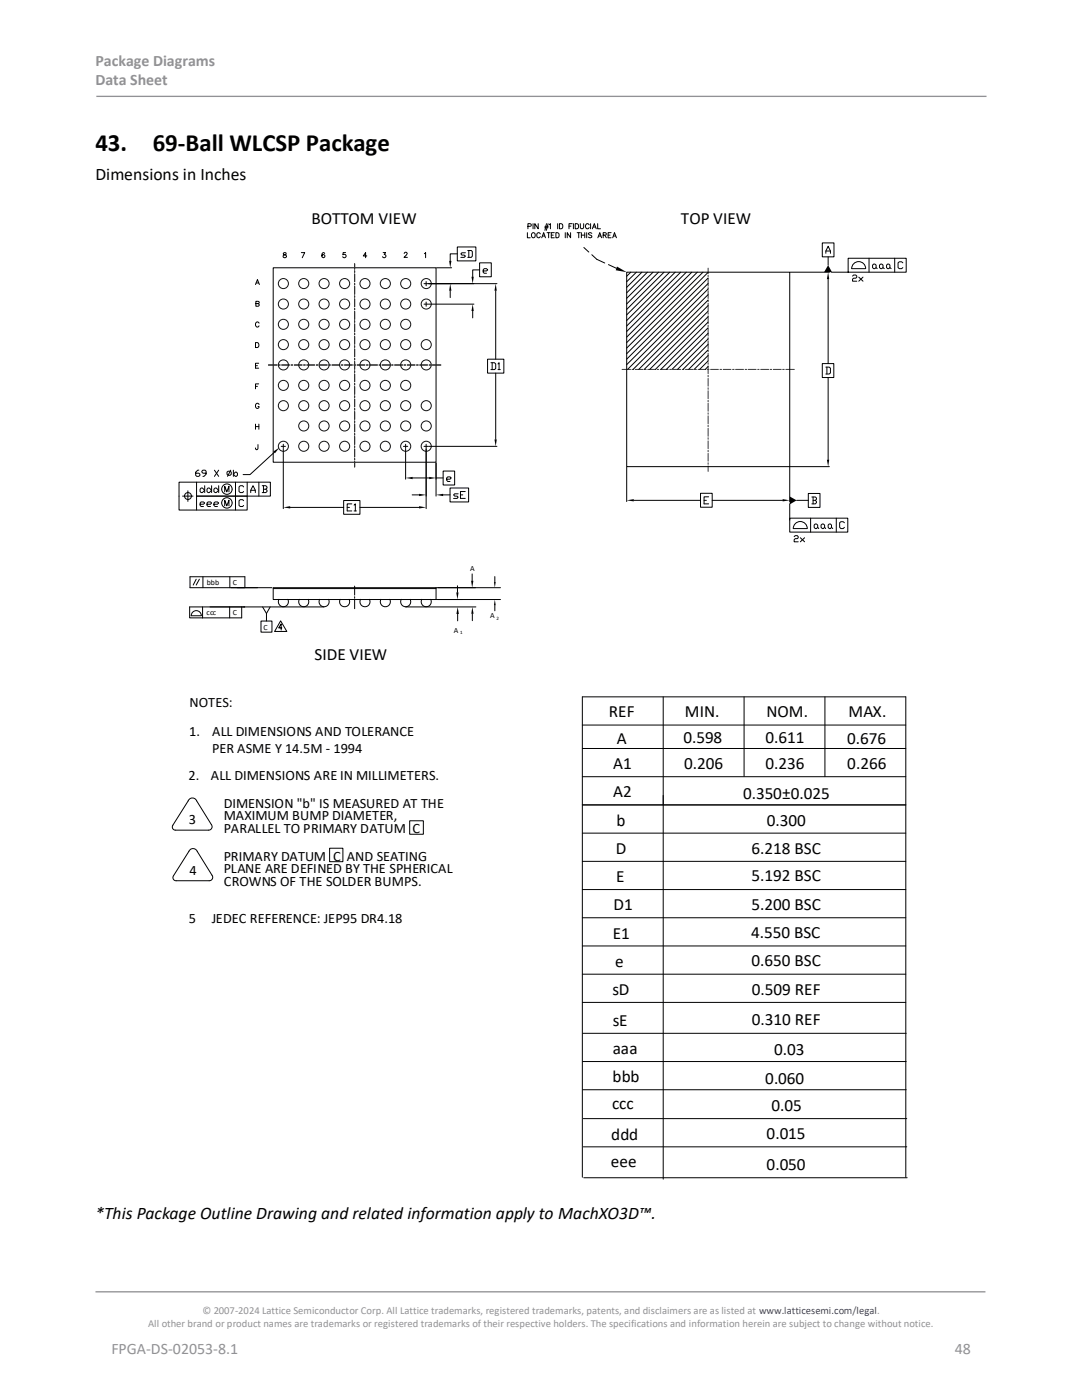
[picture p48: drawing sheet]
<svg xmlns="http://www.w3.org/2000/svg" width="216mm" height="279mm" viewBox="0 0 216 279" stroke-linecap="round" stroke-linejoin="round" font-family="sans-serif">
<defs><g id="words">
<g font-size="5">
<text x="19" y="30.1">43.</text>
<text x="30.5" y="30.1">69-Ball WLCSP Package</text>
</g>
<g font-size="3.5">
<text x="19" y="35.9">Dimensions in Inches</text>
<text x="19" y="243.4">*This Package Outline Drawing and related information apply to MachXO3D™.</text>
</g>
<g font-size="3.4">
<text x="62.1" y="44.6">BOTTOM VIEW</text>
<text x="135.9" y="44.6">TOP VIEW</text>
<text x="62.8" y="131.8">SIDE VIEW</text>
<text x="121.5" y="143.2">REF</text>
<text x="136.7" y="143.2">MIN.</text>
<text x="153" y="143.2">NOM.</text>
<text x="169.3" y="143.2">MAX.</text>
<text x="123.1" y="148.4">A</text>
<text x="136.4" y="148.2">0.598</text>
<text x="152.8" y="148.2">0.611</text>
<text x="169.1" y="148.4">0.676</text>
<text x="122.4" y="153.5">A1</text>
<text x="136.5" y="153.5">0.206</text>
<text x="152.8" y="153.4">0.236</text>
<text x="169.1" y="153.4">0.266</text>
<text x="122.4" y="159.1">A2</text>
<text x="148.3" y="159.4">0.350±0.025</text>
<text x="123" y="164.8">b</text>
<text x="153" y="164.8">0.300</text>
<text x="122.9" y="170.4">D</text>
<text x="150" y="170.4">6.218 BSC</text>
<text x="122.9" y="176">E</text>
<text x="150" y="175.8">5.192 BSC</text>
<text x="122.4" y="181.7">D1</text>
<text x="150" y="181.6">5.200 BSC</text>
<text x="122.3" y="187.3">E1</text>
<text x="149.9" y="187.3">4.550 BSC</text>
<text x="122.8" y="192.9">e</text>
<text x="150" y="192.8">0.650 BSC</text>
<text x="122.2" y="198.6">sD</text>
<text x="150" y="198.6">0.509 REF</text>
<text x="122.3" y="204.7">sE</text>
<text x="150" y="204.6">0.310 REF</text>
<text x="122.3" y="210.4">aaa</text>
<text x="154.5" y="210.5">0.03</text>
<text x="122.1" y="221.4">ccc</text>
<text x="122.2" y="216">bbb</text>
<text x="152.7" y="216.3">0.060</text>
<text x="153.9" y="221.7">0.05</text>
<text x="122" y="227.4">ddd</text>
<text x="153" y="227.4">0.015</text>
<text x="121.9" y="232.9">eee</text>
<text x="153" y="233.4">0.050</text>
</g>
<g font-size="3.2" fill="#919195">
<text x="19" y="13.2">Package Diagrams</text>
<text x="19" y="17.1">Data Sheet</text>
<text x="22.2" y="270.2">FPGA-DS-02053-8.1</text>
<text x="190.5" y="270.2">48</text>
</g>
<g font-size="2.9">
<text x="37.7" y="147">1.</text>
<text x="42.3" y="146.9">ALL DIMENSIONS AND TOLERANCE</text>
<text x="42.1" y="155.6">ALL DIMENSIONS ARE IN MILLIMETERS.</text>
<text x="37.7" y="164.5">3</text>
<text x="44.7" y="163.7">MAXIMUM BUMP DIAMETER,</text>
<text x="37.8" y="174.6">4</text>
<text x="44.7" y="176.8">CROWNS OF THE SOLDER BUMPS.</text>
<text x="42.2" y="184.3">JEDEC REFERENCE: JEP95 DR4.18</text>
</g>
<g font-size="2.8">
<text x="37.8" y="141.1">NOTES:</text>
<text x="37.6" y="155.6">2.</text>
<text x="42.3" y="150.3">PER ASME Y 14.5M - 1994</text>
<text x="44.7" y="161.2">DIMENSION &quot;b&quot; IS MEASURED AT THE</text>
<text x="44.7" y="166.2">PARALLEL TO PRIMARY DATUM C</text>
<text x="44.7" y="171.8">PRIMARY DATUM C AND SEATING</text>
<text x="44.7" y="174.2">PLANE ARE DEFINED BY THE SPHERICAL</text>
<text x="37.7" y="184.2">5</text>
</g>
<g font-size="2.1" fill="#919195">
<text x="40.4" y="262.3">© 2007-2024 Lattice Semiconductor Corp. All Lattice trademarks, registered trademarks, patents, and disclaimers are as listed at www.latticesemi.com/legal.</text>
<text x="29.6" y="264.9">All other brand or product names are trademarks or registered trademarks of their respective holders. The specifications and information herein are subject to change without notice.</text>
</g>
<g font-size="1.6">
<text x="93.8" y="114">A</text>
<text x="41.2" y="116.8">bbb</text>
<text x="46.5" y="116.8">C</text>
<text x="41.2" y="122.6">ccc</text>
<text x="46.4" y="122.8">C</text>
<text x="52.6" y="125.7">C</text>
<text x="97.8" y="123.4">A</text>
<text x="90.5" y="126.2">A</text>
</g>
<g font-size="1">
<text x="99.1" y="123.7">2</text>
<text x="91.8" y="126.6">1</text>
</g>
</g></defs>
<path d="M19.2 19.2h177.6M19 257.8h177.6" fill="none" stroke="#919195" stroke-width=".26"/>
<g fill="none" stroke="#363636" stroke-width=".2">
<path d="M70.8 52.6v1.1M70.8 54v.4M70.8 54.7v1.5M70.8 56.5v.4M70.8 57.1v1.6M70.8 59v.3M70.8 59.6v1.6M141.3 53.5v1.1M141.3 54.9v.3M141.3 55.5v1.6M141.3 57.4v.3M141.3 58v1.6"/>
<path d="M141.3 59.9v.3M53.6 72.8h1.7M55.6 72.8h.3M56.2 72.8h1.6M58.1 72.8h.3M58.7 72.8h1.6M60.6 72.8h.3M61.2 72.8h1.6M63.1 72.8h.3M63.7 72.8h1.6M65.6 72.8h.3M66.2 72.8h1.6"/>
<path d="M68.1 72.8h.3M68.7 72.8h1.6M70.6 72.8h.3M70.8 61.5v.3M70.8 62.1v1.6M70.8 64v.3M70.8 64.6v1.6M70.8 66.5v.3M70.8 67.1v1.6M70.8 69v.3M70.8 69.6v1.6M70.8 71.5v.3"/>
<path d="M70.8 72.1v1.6M70.8 74v.3M70.8 74.6v1.6M70.8 76.5v.3M70.8 77.1v1.6M70.8 79v.3M70.8 79.6v1.6M71.3 72.8h1.5M73.1 72.8h.3M73.7 72.8h1.6M75.6 72.8h.3M76.2 72.8h1.6"/>
<path d="M78.1 72.8h.3M78.7 72.8h1.6M80.6 72.8h.3M81.3 72.8h1.5M83.1 72.8h.3M83.8 72.8h1.5M85.6 72.8h.3M86.3 72.8h1.7M124.1 73.7h1.7M126.1 73.7h.3M126.7 73.7h1.6M128.6 73.7h.3"/>
<path d="M129.3 73.7h1.5M131.1 73.7h.3M131.8 73.7h1.5M133.6 73.7h.4M134.3 73.7h1.5M136.1 73.7h.4M136.8 73.7h1.5M138.6 73.7h.4M139.3 73.7h1.5M141.2 73.7h.3M141.3 60.5v1.6M141.3 62.4v.3"/>
<path d="M141.3 63v1.6M141.3 64.9v.3M141.3 65.5v1.6M141.3 67.4v.3M141.3 68v1.6M141.3 69.9v.3M141.3 70.5v1.6M141.3 72.4v.3M141.3 73v1.6M141.3 74.9v.3M141.3 75.5v1.6M141.3 77.4v.3"/>
<path d="M141.3 78v1.6M141.3 79.9v.3M141.8 73.7h1.5M143.7 73.7h.3M144.3 73.7h1.6M146.2 73.7h.3M146.8 73.7h1.6M148.7 73.7h.3M149.3 73.7h1.6M151.2 73.7h.3M151.8 73.7h1.6M153.7 73.7h.3"/>
<path d="M154.3 73.7h1.6M156.2 73.7h.3M156.8 73.7h1.7M70.8 81.5v.3M70.8 82.1v1.6M70.8 84v.3M70.8 84.6v1.6M70.8 86.5v.3M70.8 87.1v1.6M70.8 89v.3M70.8 89.6v1.6M70.8 91.5v.3"/>
<path d="M70.8 92.1v1.1M141.3 80.5v1.6M141.3 82.4v.3M141.3 83v1.6M141.3 84.9v.3M141.3 85.5v1.6M141.3 87.4v.3M141.3 88v1.5M141.3 89.9v.3M141.3 90.5v1.5M141.3 92.4v.3M141.3 93v1.1"/>
</g>
<g fill="none" stroke="#000" stroke-width=".2">
<path d="M51 56.8l.4-1 .4 1M51.1 56.5h.5M54.5 53.4h32.5v38.8h-32.5zM56.6 50.5v.3l.6 .3-.3 .3-.4-.1v-.2l.6-.3v-.2l-.2-.2zM60.1 50.4h.7l-.5 1M64.8 50.6l-.1-.1a.49 .49 0 0 0-.6 .4 .49 .49 0 0 0 .4 .5 .31 .31 0 0 0 .3-.2 .31 .31 0 0 0-.2-.4 .31 .31 0 0 0-.4 .3M69 50.4h-.5l-.1 .5a.36 .36 0 0 1 .6-.1 .36 .36 0 0 1-.1 .6 .36 .36 0 0 1-.5-.2M70.8 52.6v1.1M70.8 54v.4M70.8 54.7v1.5M70.8 56.5v.4M70.8 57.1v1.6"/>
<path d="M70.8 59v.3M70.8 59.6v1.6M73.2 51.1h-.7l.5-.7v1M76.4 50.4h.5l-.2 .4a.33 .33 0 0 1 .3 .4 .33 .33 0 0 1-.4 .2l-.3-.2M80.7 50.6a.3 .3 0 0 1 .3-.3 .3 .3 0 0 1 .3 .3l-.7 .8h.7M84.6 56.6h.8M84.7 50.6l.2-.2v1M85 56.2v.8M85.5 56.6h13.7M87.1 53.4h3M89.8 58v1.4M91.2 49.3h3.8v2.8h-3.8z"/>
<path d="M91.2 50.7h-1.4v1.4M92.9 50.4h-.7l-.2 .3 .2 .2h.4l.3 .2-.3 .3h-.6M93.3 50h.7l.2 .2v.9l-.2 .3h-.7M93.5 50v1.4M95.7 52.5h2.3v2.7h-2.3zM95.7 53.9h-1.4v1.3M96.4 54.1h.7l.2-.2-.2-.3h-.5l-.2 .3v.4l.2 .2h.5M98.9 58v13.7M105.2 46.4v1.1h.6M105.3 45.2l.6-.1 .1-.4-.7-.1v1.1M106.2 46.6v-.1a.46 .46 0 0 1 .6 .4 .46 .46 0 0 1-.6 .5l-.2-.3zM106.4 44.6v1.1"/>
<path d="M107.4 44.6v1.1l-.7-1.1v1.1M107.8 46.7l-.1-.2a.46 .46 0 0 0-.6 .4 .46 .46 0 0 0 .6 .5l.1-.2M108.1 47.5l.4-1.1 .3 1.1M108.2 47.1h.5M108.7 45.4h.7M108.7 45.2h.7M109 44.6l-.3 1.4M109.2 46.4h.6M109.4 44.6l-.4 1.4M109.5 46.4v1.1M109.6 44.8l.2-.2v1.1M110 46.9h.4"/>
<path d="M110.6 46.4h-.6v1.1h.6M110.9 46.4a.54 .54 0 0 1 .7 .4 .54 .54 0 0 1-.4 .7h-.3zM111.3 44.6v1.1M111.6 44.6h.4a.56 .56 0 0 1 .3 .5 .56 .56 0 0 1-.3 .6h-.4zM112.8 46.4v1.1M113.5 45.1h.4M113.9 46.4v1.1l-.7-1.1v1.1M114.2 44.6h-.7v1.1M114.4 44.6v1.1M114.8 44.6h.3a.56 .56 0 0 1 .4 .5 .56 .56 0 0 1-.4 .6h-.3zM115.2 46.4h.6M115.5 46.4v1.1"/>
<path d="M115.8 44.6v.9l.3 .2 .4-.3v-.8M116 46.9h.7M116 46.4v1.1M116.5 49.4l1 .9M116.7 46.4v1.1M117.1 46.4v1.1M117.6 44.9a.38 .38 0 0 0-.5-.3 .38 .38 0 0 0-.3 .4v.3a.38 .38 0 0 0 .3 .4 .38 .38 0 0 0 .5-.3M117.8 44.6v1.1M118.1 46.6l-.3-.2-.4 .2 .1 .2 .6 .4-.3 .3-.4-.2M118.1 50.8l1 1 1.6 .7M118.2 45.7l.4-1.1 .4 1.1M118.4 45.3h.4"/>
<path d="M119.3 44.6v1.1h.5M119.3 47.5l.4-1.1 .3 1.1M119.4 47.1h.5M120.4 46.9h.5l.1-.4-.6-.1v1.1M120.7 46.9l.3 .6M121.3 46.9h.4M121.4 52.8l1.6 .7M121.9 46.4h-.6v1.1h.6M122.3 47.5l.3-1.1 .4 1.1M122.4 47.1h.5M125 54.3h32.6v38.8h-32.6zM125.9 54.3l-.9 .8"/>
<path d="M127 54.3l-2 1.9M128.1 54.3l-3.1 3.1M129.2 54.3l-4.2 4.1M130.3 54.3l-5.3 5.2M131.4 54.3l-6.4 6.4M132.5 54.3l-7.5 7.5M133.6 54.3l-8.6 8.5M134.7 54.3l-9.7 9.7M135.8 54.3l-10.8 10.8M137 54.3l-12 11.9M138 54.3l-13 13M139.1 54.3l-14.1 14.1"/>
<path d="M140.3 54.3l-15.3 15.2M141.3 54.4l-16.3 16.2M141.3 55.5l-16.3 16.2M141.3 56.6l-16.3 16.2M141.3 57.7l-16.1 16M141.3 58.8l-15 14.9M141.3 59.9l-13.8 13.8M157.7 54.3h7.8M164.1 48.5h2.3v2.8h-2.3zM164.8 50.6v-.5l.4-1 .5 1v.5M164.8 50.1h.9M165.2 51.3v1.6"/>
<path d="M165.2 55.7v16.9M165.9 54.3h14.9v-2.8h-11.6v2.8M169.9 53.6a1.4 1.4 0 0 1 1.4-1.4 1.4 1.4 0 0 1 1.4 1.4M169.9 53.6h2.8M170.1 55.1l.2-.2h.5l.2 .2-.2 .4h-.5l-.2 .2v.4h.9M171.4 55.3l.8 .8M172.2 55.3l-.8 .8M173.4 51.5v2.8M174.1 52.9l.2-.2h.3l.2 .2v.5l-.5 .2-.2-.2zM174.8 53.4l.2 .2M175.5 52.9l.4-.2 .3 .2v.5l-.5 .2-.2-.2zM176.2 53.4l.2 .2"/>
<path d="M176.9 52.9l.2-.2h.3l.2 .2v.5l-.2 .2h-.3l-.2-.2zM177.6 53.4l.2 .2M178.5 51.5v2.8M180.2 52.5l-.3-.3h-.5l-.2 .3v.9l.2 .2h.5l.3-.2M51 68.4h.3a.53 .53 0 0 1 .4 .5 .53 .53 0 0 1-.4 .5h-.3zM51 73h.4M51 77.1h.4M51.1 60.6h.5l.1-.3-.1-.1-.5-.1v1h.5l.1-.3-.2-.2M51.6 72.5h-.6v1h.6M51.6 76.6h-.6v1M51.7 64.5a.36 .36 0 0 0-.4-.2 .36 .36 0 0 0-.3 .3v.4l.3 .3h.2l.2-.3M53.6 72.8h1.7"/>
<path d="M55.6 72.8h.3M56.2 72.8h1.6M58.1 72.8h.3M58.7 72.8h1.6M60.6 72.8h.3M61.2 72.8h1.6M63.1 72.8h.3M63.7 72.8h1.6M65.6 72.8h.3M66.2 72.8h1.6M68.1 72.8h.3M68.7 72.8h1.6"/>
<path d="M70.6 72.8h.3M70.8 61.5v.3M70.8 62.1v1.6M70.8 64v.3M70.8 64.6v1.6M70.8 66.5v.3M70.8 67.1v1.6M70.8 69v.3M70.8 69.6v1.6M70.8 71.5v.3M70.8 72.1v1.6M70.8 74v.3"/>
<path d="M70.8 74.6v1.6M70.8 76.5v.3M70.8 77.1v1.6M70.8 79v.3M70.8 79.6v1.6M71.3 72.8h1.5M73.1 72.8h.3M73.7 72.8h1.6M75.6 72.8h.3M76.2 72.8h1.6M78.1 72.8h.3M78.7 72.8h1.6"/>
<path d="M80.6 72.8h.3M81.3 72.8h1.5M83.1 72.8h.3M83.8 72.8h1.5M84.6 60.7h.8M85 60.3v.8M85.5 60.7h9.1M85.6 72.8h.3M86.3 72.8h1.7M94.3 62.1v1.3M97.3 71.7h3.2v2.8h-3.2zM98 72.4h.7l.2 .2v.9l-.2 .3h-.7"/>
<path d="M98.2 72.4v1.4M98.9 74.5v13.2M99.4 72.6l.2-.2v1.4M99.4 73.8h.4M141.3 61l-12.8 12.7M141.3 62.1l-11.7 11.6M141.3 63.2l-10.5 10.5M141.3 64.3l-9.4 9.4M141.3 65.4l-8.3 8.3M141.3 66.5l-7.2 7.2M141.3 67.6l-6.1 6.1M141.3 68.7l-5 5"/>
<path d="M141.3 69.8l-3.9 3.9M141.3 70.9l-2.8 2.8M141.3 72l-1.7 1.7M141.3 73.1l-.6 .6M164.1 72.6h2.3v2.7h-2.3zM164.8 73.3h.7l.2 .2v.9l-.2 .2h-.7M165 73.3v1.3M165.2 75.3v16.5M36.4 99h2.1M37.5 98v2.1M39.2 96.2v2.8h10.1v2.8h-13.6v-5.6h18.2v2.8h-14.7v2.8M39.7 93.8h-.2l-.5 .4v.7l.3 .2h.4l.2-.5-.2-.2h-.7"/>
<path d="M40.1 97.4h.3l.4 .4-.4 .5h-.3l-.2-.2v-.5zM40.8 96.9v1.4M41.1 94.4h-.6l-.2-.2 .2-.4h.4l.2 .2v.6l-.4 .5h-.2M41.5 97.4h.3l.4 .4-.4 .5h-.3l-.2-.2v-.5zM42.2 96.9v1.4M42.7 97.6l.2-.2h.2l.5 .4-.5 .5h-.2l-.2-.2zM42.8 93.8l.8 1.3M43.6 93.8l-.8 1.3M43.6 96.9v1.4M44.8 98.2v-1.2l.5 1.2 .4-1.2v1.2M45.3 94.2l.2-.2h.4l.2 .2v.4l-.2 .3h-.4l-.2-.3zM46 93.8l-.6 1.3"/>
<path d="M46.6 93.8v1.3M47 94.2l.4 .2v.5l-.2 .2h-.2l-.4-.5zM47 96.2v5.6M48.6 97.2l-.2-.3h-.5l-.2 .3v.9l.2 .2h.5l.2-.2M48.6 99.9l-.2-.2h-.5l-.2 .2v1l.2 .2h.5l.2-.2M49.3 96.2v2.8M50 98.3v-.5l.5-.9 .4 .9v.5M50 97.8h.9M51 84.6v1.1M51 85.1h.7M51.5 88.7l-.1 .9-.2 .1-.2-.3M51.7 84.6v1.1"/>
<path d="M51.7 96.2v2.8M51.7 80.7a.36 .36 0 0 0-.4-.2 .36 .36 0 0 0-.3 .4v.2a.36 .36 0 0 0 .3 .4 .36 .36 0 0 0 .4-.4h-.2M52.3 96.9h.7l.3 .3v.2l-.3 .2M52.6 97.6h.4l.3 .2v.3l-.3 .2h-.7M52.6 96.9v1.4M54.7 90.3l-4.8 4.4h-1.4M56.1 89.1h.9M56.5 88.7v.8M56.5 89.6v11.9M68.6 99.9h3.2v2.7h-3.2zM70.8 81.5v.3M70.8 82.1v1.6"/>
<path d="M70.8 84v.3M70.8 84.6v1.6M70.8 86.5v.3M70.8 87.1v1.6M70.8 89v.3M70.8 89.6v1.6M70.8 91.5v.3M70.8 92.1v1.1M80.5 89.1h.9M80.9 88.7v.8M80.9 89.6v6M82.2 98.8h1.4"/>
<path d="M82.3 95.4h3.3M84.6 89.1h.8M85 88.7v.8M85 89.6v11.9M85.5 89.1h13.7M87 92.4v6.6M87 95.4h1.4M88.4 94h2.3v2.8h-2.3zM88.4 98.8h1.4M89.1 95.6h.7l.2-.2-.2-.2h-.5l-.2 .2v.4l.2 .3h.5M89.8 97.4h3.7v2.8h-3.7zM91.4 98.6h-.7l-.2 .2 .2 .2h.5l.2 .2-.2 .3h-.7"/>
<path d="M91.9 98.8h.4M92.8 98.1h-.9v1.4h.9M125 93.2v6.9M126.5 99.9h13.3M139.8 98.4h2.3v2.8h-2.3zM140.5 99.9h.4M141.4 99.2h-.9v1.4h.9M142.1 99.9h14.1M157.6 93.1h7.9M157.6 93.2v6.9M159 99.9h2.3M161.3 98.5h2.3v2.8h-2.3z"/>
<path d="M162 99.2h.7l.2 .2v.2l-.2 .3M162.2 99.9h.5l.2 .4-.2 .3h-.7M162.2 99.2v1.4M37.9 115.1h11v2.2h-11zM39.1 115.6l-.6 1.2M39.8 115.6l-.7 1.2M39.9 100.6h.7l.2-.2-.2-.2h-.5l-.2 .2v.5l.2 .2h.5M40.5 115.1v2.2M41.3 100.6h.7l.2-.2-.2-.2h-.5l-.2 .2v.5l.2 .2h.5M42.7 100.6h.7l.2-.2-.2-.2h-.5l-.2 .2v.5l.2 .2h.5M44.8 100.9v-1.1l.5 1.1 .4-1.1v1.1M45.9 115.1v2.2"/>
<path d="M46.1 117.3h8.2M54.5 117.3h32.5v2.3h-32.5zM54.5 117.5h32.5M55.7 119.6a1.01 1.01 0 0 0 .8 1.5 1.01 1.01 0 0 0 .9-1.5M57.9 101.3h10.7M59.7 119.6a1.01 1.01 0 0 0 .9 1.5 1.01 1.01 0 0 0 .9-1.5M63.8 119.6a1.01 1.01 0 0 0 .9 1.5 1.01 1.01 0 0 0 .9-1.5M67.9 119.6a1.01 1.01 0 0 0 .9 1.5 1.01 1.01 0 0 0 .8-1.5M69.3 101.3h.4M70.2 100.6h-.9v1.4h.9M70.7 100.8l.2-.2v1.4M70.7 102h.4"/>
<path d="M70.8 117v1.8M70.8 119.1v.3M70.8 119.7v1.8M71.8 101.3h11.8M71.9 119.6a1.01 1.01 0 0 0 .9 1.5 1.01 1.01 0 0 0 .9-1.5M76 119.6a1.01 1.01 0 0 0 .9 1.5 1.01 1.01 0 0 0 .9-1.5M80.1 119.6a1.01 1.01 0 0 0 .9 1.5 1.01 1.01 0 0 0 .8-1.5M84.2 119.6a1.01 1.01 0 0 0 .8 1.5 1.01 1.01 0 0 0 .9-1.5M87 119.6h12.9M87 117.3h12.9M91.3 116.9v1.3M94.2 114.5v1.4"/>
<path d="M98.7 115.1v1.1M157.6 103.4h11.6v2.8h-11.6zM157.6 100.6v3.2M158.3 105.5a1.4 1.4 0 0 1 1.4-1.4 1.4 1.4 0 0 1 1.4 1.4M158.3 105.5h2.7M158.5 107.1l.2-.2h.4l.2 .2-.2 .4h-.4l-.2 .2v.4h.8M159.7 107.3l.8 .8M160.5 107.3l-.8 .8M161.7 103.4v2.8M162.5 104.8l.2-.2h.2l.3 .2v.4l-.3 .3h-.2l-.2-.3zM163.2 105.2l.2 .3M163.8 104.8l.5-.2 .2 .2v.4l-.2 .3h-.2l-.3-.3z"/>
<path d="M164.5 105.2l.3 .3M165.2 104.8l.3-.2h.2l.2 .2v.4l-.2 .3h-.2l-.3-.3zM165.9 105.2l.3 .3M166.9 103.4v2.8M168.5 104.3l-.3-.2h-.4l-.3 .2v.9l.3 .3h.4l.3-.3M38.2 122.9a1.01 1.01 0 0 1 1-1 1.01 1.01 0 0 1 1 1h-2.1M40.4 121.1v2.2M45.8 121.1v2.2M48.2 121.1v2.2h-7.8M52.1 123.9h2.2v2.3h-2.2zM52.4 121.1l.8 1.3M53.9 121.1l-.7 1.3v1.5"/>
<path d="M56 123.9l1.2 2.1h-2.4zM56.2 125.3h-.6l.5-.8v1.2M64.7 121.1h-26.9v2.2h2.6M80.9 121.1h14.1M91.3 122.5v1.4M94.2 122.5v1.4M98.7 120.8v1.1M132.3 139.1v96.2M148.5 139.1v15.8M164.6 139.1v15.9M37.9 159.4a.91 .91 0 0 1 1.3 .4l3.1 5.1a.69 .69 0 0 1-.7 .8h-6.6a.63 .63 0 0 1-.5-.3 .63 .63 0 0 1 0-.7zM116.2 155h64.5"/>
<path d="M116.2 149.4h64.5M116.2 144.7h64.5M37.8 169.7a.9 .9 0 0 1 1.6 .2l3 5.1a.69 .69 0 0 1-.7 .8h-6.5a.63 .63 0 0 1-.6-.3 .63 .63 0 0 1 0-.7zM65.8 169.3h2.6v2.7h-2.6zM81.7 163.8h2.8v2.7h-2.8zM116.2 160.6h64.5M116.2 177.5h64.5M116.2 171.9h64.5M116.2 166.3h64.5M116.2 194.4h64.5M116.2 188.8h64.5M116.2 183.2h64.5"/>
<path d="M116.2 200.1h64.5M116.3 217.5h64.5M116.3 211.9h64.5M116.3 206.2h64.5M116.2 234.9v-95.8h64.5v95.8M116.4 228.9h64.5M116.4 223.2h64.5M116.5 235h64.5"/>
<circle cx="37.5" cy="99" r=".69"/>
<circle cx="45.3" cy="97.6" r="1.04"/>
<circle cx="45.3" cy="100.4" r="1.04"/>
</g>
<g fill="none" stroke="#121212" stroke-width=".2">
<circle cx="56.5" cy="56.6" r="1"/>
<circle cx="60.6" cy="56.6" r="1"/>
<circle cx="64.7" cy="56.6" r="1"/>
<circle cx="68.8" cy="56.6" r="1.01"/>
<circle cx="72.8" cy="56.6" r="1"/>
<circle cx="76.9" cy="56.6" r="1.01"/>
<circle cx="81" cy="56.6" r="1"/>
<circle cx="85" cy="56.6" r="1.01"/>
<circle cx="56.5" cy="64.7" r="1"/>
<circle cx="56.5" cy="72.8" r="1"/>
<circle cx="56.5" cy="60.7" r="1"/>
<circle cx="56.5" cy="76.9" r="1"/>
<circle cx="56.5" cy="68.8" r="1"/>
<circle cx="60.6" cy="64.7" r="1"/>
<circle cx="60.6" cy="72.8" r="1"/>
<circle cx="60.6" cy="60.7" r="1"/>
<circle cx="60.6" cy="76.9" r="1"/>
<circle cx="60.6" cy="68.8" r="1"/>
<circle cx="64.7" cy="64.7" r="1"/>
<circle cx="64.7" cy="72.8" r="1"/>
<circle cx="64.7" cy="60.7" r="1"/>
<circle cx="64.7" cy="68.8" r="1"/>
<circle cx="64.7" cy="76.9" r="1"/>
<circle cx="68.8" cy="64.7" r="1"/>
<circle cx="68.8" cy="72.8" r="1"/>
<circle cx="68.8" cy="60.7" r="1.01"/>
<circle cx="68.8" cy="68.8" r="1.01"/>
<circle cx="68.8" cy="76.9" r="1.01"/>
<circle cx="72.8" cy="64.7" r="1"/>
<circle cx="72.8" cy="72.8" r="1"/>
<circle cx="72.8" cy="60.7" r="1"/>
<circle cx="72.8" cy="76.9" r="1"/>
<circle cx="72.8" cy="68.8" r="1"/>
<circle cx="76.9" cy="64.7" r="1"/>
<circle cx="76.9" cy="72.8" r="1"/>
<circle cx="76.9" cy="60.7" r="1.01"/>
<circle cx="76.9" cy="68.8" r="1.01"/>
<circle cx="76.9" cy="76.9" r="1.01"/>
<circle cx="81" cy="64.7" r="1"/>
<circle cx="81" cy="72.8" r="1"/>
<circle cx="81" cy="60.7" r="1"/>
<circle cx="81" cy="68.8" r="1"/>
<circle cx="81" cy="76.9" r="1"/>
<circle cx="85" cy="72.8" r="1"/>
<circle cx="85" cy="60.7" r="1.01"/>
<circle cx="85" cy="68.8" r="1.01"/>
<circle cx="56.5" cy="81" r="1.01"/>
<circle cx="56.5" cy="89.1" r="1.01"/>
<circle cx="60.6" cy="85" r="1"/>
<circle cx="60.6" cy="81" r="1.01"/>
<circle cx="60.6" cy="89.1" r="1.01"/>
<circle cx="64.7" cy="85" r="1"/>
<circle cx="64.7" cy="81" r="1.01"/>
<circle cx="64.7" cy="89.1" r="1.01"/>
<circle cx="68.8" cy="85" r="1.01"/>
<circle cx="68.8" cy="81" r="1.01"/>
<circle cx="68.8" cy="89.1" r="1.01"/>
<circle cx="72.8" cy="85" r="1"/>
<circle cx="72.8" cy="81" r="1.01"/>
<circle cx="72.8" cy="89.1" r="1.01"/>
<circle cx="76.9" cy="85" r="1.01"/>
<circle cx="76.9" cy="81" r="1.01"/>
<circle cx="76.9" cy="89.1" r="1.01"/>
<circle cx="81" cy="85" r="1"/>
<circle cx="81" cy="81" r="1.01"/>
<circle cx="81" cy="89.1" r="1.01"/>
<circle cx="85" cy="85" r="1.01"/>
<circle cx="85" cy="81" r="1.01"/>
<circle cx="85" cy="89.1" r="1.01"/>
</g>
<g fill="#000">
<path d="M89.8 56.6l.3 1.4h-.5zM89.6 52.1h.5l-.3 1.3zM94.1 55.2h.4l-.2 1.4zM98.9 56.6l.2 1.4h-.4zM123.1 53.2l1.9 1.1-2.1-.4zM165.2 54.3l.3 1.4h-.5zM165.2 52.9l.8 1.4h-1.6zM94.3 60.7l.2 1.4h-.4zM54.5 90.1l1.3-.8-.9 1.2zM80.9 95.4l1.4-.2v.4zM83.6 98.6l1.4 .2-1.4 .2zM85.6 95.2l1.4 .2-1.4 .2z"/>
<path d="M87 98.8l1.4-.2v.4zM98.7 87.7h.4l-.2 1.4zM125 99.9l1.5-.3v.5zM156.2 99.6l1.4 .3-1.4 .2zM165 91.8h.5l-.3 1.3zM56.5 101.3l1.4-.3v.5zM83.6 101l1.4 .3-1.4 .2zM91 118.2h.5l-.2 1.4zM94 115.9h.5l-.3 1.4zM98.6 116.2h.3l-.2 1.1zM157.6 99.1l1.4 .8-1.4 .8zM91.3 121.2l.3 1.3h-.5z"/>
<path d="M94.2 121.1l.3 1.4h-.5zM98.7 119.6l.2 1.2h-.3z"/>
</g>
<use href="#words"/>
</svg>
